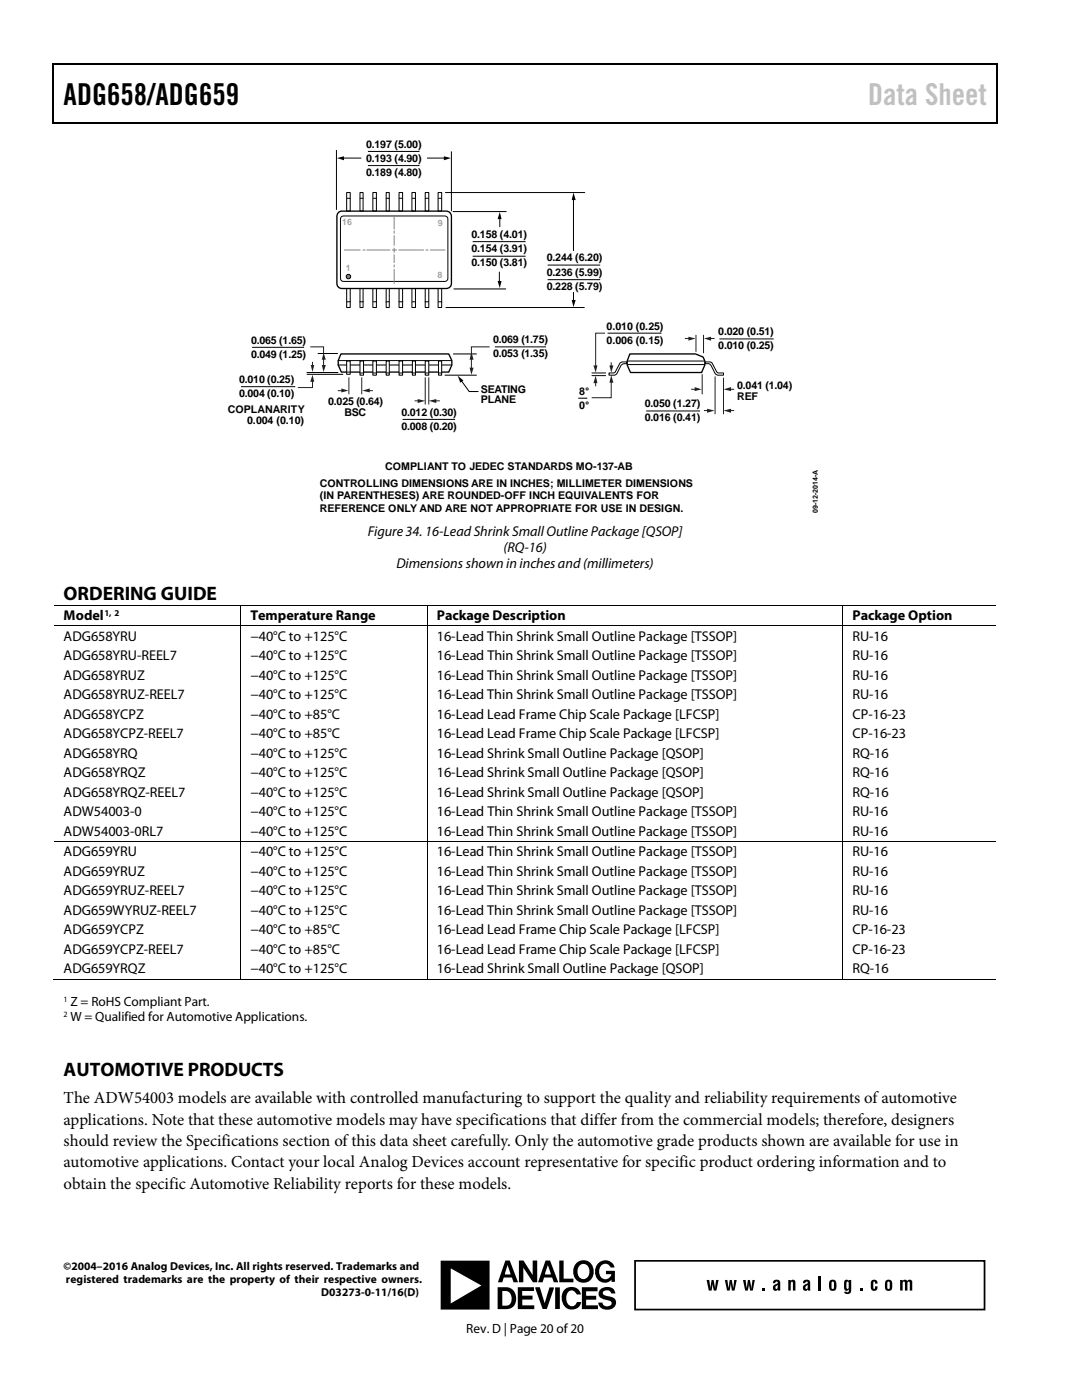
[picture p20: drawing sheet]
<svg xmlns="http://www.w3.org/2000/svg" width="216mm" height="279mm" viewBox="0 0 216 279" stroke-linecap="round" stroke-linejoin="round" font-family="sans-serif">
<defs><g id="words">
<text font-size="6" x="12.7" y="20.9">ADG658/ADG659</text>
<text font-size="6" fill="#c1c1c1" x="173.2" y="20.9">Data Sheet</text>
<g font-size="3.9">
<text x="12.7" y="119.7">ORDERING GUIDE</text>
<text x="12.7" y="214.7">AUTOMOTIVE PRODUCTS</text>
</g>
<g font-size="3.3">
<text x="12.7" y="220.2">The ADW54003 models are available with controlled manufacturing to support the quality and reliability requirements of automotive</text>
<text x="12.7" y="224.4">applications. Note that these automotive models may have specifications that differ from the commercial models; therefore, designers</text>
<text x="12.7" y="228.7">should review the Specifications section of this data sheet carefully. Only the automotive grade products shown are available for use in</text>
<text x="12.7" y="233">automotive applications. Contact your local Analog Devices account representative for specific product ordering information and to</text>
<text x="12.7" y="237.3">obtain the specific Automotive Reliability reports for these models.</text>
</g>
<g font-size="2.8">
<text x="73.4" y="107">Figure 34. 16-Lead Shrink Small Outline Package [QSOP]</text>
<text x="79.1" y="113.4">Dimensions shown in inches and (millimeters)</text>
<text x="100.5" y="110.2">(RQ-16)</text>
<text x="12.7" y="123.7">Model</text>
<text x="50" y="123.7">Temperature Range</text>
<text x="87.2" y="123.7">Package Description</text>
<text x="170.1" y="123.7">Package Option</text>
<text x="12.7" y="127.8">ADG658YRU</text>
<text x="12.7" y="131.7">ADG658YRU-REEL7</text>
<text x="50" y="127.8">−40°C to +125°C</text>
<text x="50" y="131.7">−40°C to +125°C</text>
<text x="87.2" y="127.8">16-Lead Thin Shrink Small Outline Package [TSSOP]</text>
<text x="87.2" y="131.7">16-Lead Thin Shrink Small Outline Package [TSSOP]</text>
<text x="170.1" y="127.8">RU-16</text>
<text x="170.1" y="131.7">RU-16</text>
<text x="12.7" y="135.6">ADG658YRUZ</text>
<text x="50" y="135.6">−40°C to +125°C</text>
<text x="87.2" y="135.6">16-Lead Thin Shrink Small Outline Package [TSSOP]</text>
<text x="170.1" y="135.6">RU-16</text>
<text x="12.7" y="139.5">ADG658YRUZ-REEL7</text>
<text x="12.7" y="143.4">ADG658YCPZ</text>
<text x="50" y="139.5">−40°C to +125°C</text>
<text x="50" y="143.4">−40°C to +85°C</text>
<text x="87.2" y="139.5">16-Lead Thin Shrink Small Outline Package [TSSOP]</text>
<text x="87.2" y="143.4">16-Lead Lead Frame Chip Scale Package [LFCSP]</text>
<text x="170.1" y="143.4">CP-16-23</text>
<text x="170.1" y="139.5">RU-16</text>
<text x="12.7" y="147.3">ADG658YCPZ-REEL7</text>
<text x="50" y="147.3">−40°C to +85°C</text>
<text x="87.2" y="147.3">16-Lead Lead Frame Chip Scale Package [LFCSP]</text>
<text x="170.1" y="147.3">CP-16-23</text>
<text x="12.7" y="151.2">ADG658YRQ</text>
<text x="12.7" y="155.1">ADG658YRQZ</text>
<text x="50" y="151.2">−40°C to +125°C</text>
<text x="50" y="155.1">−40°C to +125°C</text>
<text x="87.2" y="151.2">16-Lead Shrink Small Outline Package [QSOP]</text>
<text x="87.2" y="155.1">16-Lead Shrink Small Outline Package [QSOP]</text>
<text x="170.1" y="151.2">RQ-16</text>
<text x="170.1" y="155.1">RQ-16</text>
<text x="12.7" y="159">ADG658YRQZ-REEL7</text>
<text x="50" y="159">−40°C to +125°C</text>
<text x="87.2" y="159">16-Lead Shrink Small Outline Package [QSOP]</text>
<text x="170.1" y="159">RQ-16</text>
<text x="12.7" y="162.9">ADW54003-0</text>
<text x="12.7" y="166.8">ADW54003-0RL7</text>
<text x="50" y="166.8">−40°C to +125°C</text>
<text x="50" y="162.9">−40°C to +125°C</text>
<text x="87.2" y="166.8">16-Lead Thin Shrink Small Outline Package [TSSOP]</text>
<text x="87.2" y="162.9">16-Lead Thin Shrink Small Outline Package [TSSOP]</text>
<text x="170.1" y="166.8">RU-16</text>
<text x="170.1" y="162.9">RU-16</text>
<text x="12.7" y="170.9">ADG659YRU</text>
<text x="50" y="170.9">−40°C to +125°C</text>
<text x="87.2" y="170.9">16-Lead Thin Shrink Small Outline Package [TSSOP]</text>
<text x="170.1" y="170.9">RU-16</text>
<text x="12.7" y="174.8">ADG659YRUZ</text>
<text x="12.7" y="178.7">ADG659YRUZ-REEL7</text>
<text x="50" y="178.7">−40°C to +125°C</text>
<text x="50" y="174.8">−40°C to +125°C</text>
<text x="87.2" y="178.7">16-Lead Thin Shrink Small Outline Package [TSSOP]</text>
<text x="87.2" y="174.8">16-Lead Thin Shrink Small Outline Package [TSSOP]</text>
<text x="170.1" y="174.8">RU-16</text>
<text x="170.1" y="178.7">RU-16</text>
<text x="12.7" y="182.6">ADG659WYRUZ-REEL7</text>
<text x="50" y="182.6">−40°C to +125°C</text>
<text x="87.2" y="182.6">16-Lead Thin Shrink Small Outline Package [TSSOP]</text>
<text x="170.1" y="182.6">RU-16</text>
<text x="12.7" y="186.5">ADG659YCPZ</text>
<text x="12.7" y="190.4">ADG659YCPZ-REEL7</text>
<text x="50" y="186.5">−40°C to +85°C</text>
<text x="50" y="190.4">−40°C to +85°C</text>
<text x="87.2" y="186.5">16-Lead Lead Frame Chip Scale Package [LFCSP]</text>
<text x="87.2" y="190.4">16-Lead Lead Frame Chip Scale Package [LFCSP]</text>
<text x="170.1" y="186.5">CP-16-23</text>
<text x="170.1" y="190.4">CP-16-23</text>
<text x="12.7" y="194.3">ADG659YRQZ</text>
<text x="50" y="194.3">−40°C to +125°C</text>
<text x="87.2" y="194.3">16-Lead Shrink Small Outline Package [QSOP]</text>
<text x="170.1" y="194.3">RQ-16</text>
</g>
<g font-size="2.7">
<text x="14.1" y="200.8">Z = RoHS Compliant Part.</text>
<text x="14.1" y="203.8">W = Qualified for Automotive Applications.</text>
<text x="93" y="266">Rev. D | Page 20 of20</text>
</g>
<g font-size="2.3">
<text x="12.7" y="253.5">©2004–2016 Analog Devices, Inc. All rights reserved. Trademarks and</text>
<text x="13.2" y="256.1">registered trademarks are the property of their respective owners.</text>
<text x="64.1" y="258.7">D03273-0-11/16(D)</text>
</g>
<g font-size="2.1">
<text x="73.1" y="29.5">0.197 (5.00)</text>
<text x="73.1" y="32.3">0.193 (4.90)</text>
<text x="73.1" y="35.1">0.189 (4.80)</text>
<text x="94.1" y="47.5">0.158 (4.01)</text>
<text x="94.1" y="50.3">0.154 (3.91)</text>
<text x="94.1" y="53.2">0.150 (3.81)</text>
<text x="109.1" y="52.2">0.244 (6.20)</text>
<text x="109.1" y="55">0.236 (5.99)</text>
<text x="109.1" y="57.8">0.228 (5.79)</text>
<text x="121" y="65.8">0.010 (0.25)</text>
<text x="50.1" y="68.6">0.065 (1.65)</text>
<text x="50.1" y="71.4">0.049 (1.25)</text>
<text x="98.4" y="68.5">0.069 (1.75)</text>
<text x="98.4" y="71.3">0.053 (1.35)</text>
<text x="121" y="68.7">0.006 (0.15)</text>
<text x="143.3" y="66.9">0.020 (0.51)</text>
<text x="143.3" y="69.7">0.010 (0.25)</text>
<text x="47.7" y="76.5">0.010 (0.25)</text>
<text x="147.1" y="77.7">0.041 (1.04)</text>
<text x="45.5" y="82.5">COPLANARITY</text>
<text x="47.7" y="79.3">0.004 (0.10)</text>
<text x="65.5" y="80.9">0.025 (0.64)</text>
<text x="68.7" y="83">BSC</text>
<text x="80.1" y="83">0.012 (0.30)</text>
<text x="95.9" y="78.4">SEATING</text>
<text x="95.9" y="80.5">PLANE</text>
<text x="115.6" y="78.8">8°</text>
<text x="115.6" y="81.7">0°</text>
<text x="128.7" y="81.2">0.050 (1.27)</text>
<text x="147.1" y="79.8">REF</text>
<text x="49.3" y="84.6">0.004 (0.10)</text>
<text x="80.1" y="85.8">0.008 (0.20)</text>
<text x="128.7" y="84.1">0.016 (0.41)</text>
<text x="76.9" y="93.8">COMPLIANT TO JEDEC STANDARDS MO-137-AB</text>
<text x="63.8" y="97.1">CONTROLLING DIMENSIONS ARE IN INCHES; MILLIMETER DIMENSIONS</text>
<text x="63.8" y="99.7">(IN PARENTHESES) ARE ROUNDED-OFF INCH EQUIVALENTS FOR</text>
<text x="63.8" y="102.2">REFERENCE ONLY AND ARE NOT APPROPRIATE FOR USE IN DESIGN.</text>
</g>
<g font-size="1.8" fill="#a1a1a1">
<text x="68.3" y="45">16</text>
<text x="87.4" y="45.2">9</text>
<text x="69" y="54.1">1</text>
<text x="87.3" y="55.6">8</text>
</g>
<text font-size="1.8" x="20.8" y="122.9">1, 2</text>
<g font-size="1.6">
<text x="12.7" y="199.9">1</text>
<text x="12.7" y="202.9">2</text>
</g>
<text font-size="1.4" x="163.2" y="102.5" transform="rotate(-90 163.2 102.5)">09-12-2014-A</text>
</g></defs>
<path d="M10.5 12.7h.3v1h-.3zM10.5 12.7h.3v.3h-.3zM133.3 12.7h.3v.3h-.3zM198.8 12.7h.2v1h-.2zM198.8 12.7h.2v.3h-.2zM10.5 24.4h.3v.2h-.3zM133.1 24.4h.2v.2h-.2zM198.8 24.4h.2v.2h-.2zM115.5 79.5h1.6z" fill="#000"/>
<path d="M10.7 13.7v10.7M10.8 12.8h122.5M133.6 12.8h65.2M198.9 13.7v10.7M10.8 24.5h188" fill="none" stroke="#000" stroke-width=".25"/>
<g fill="none" stroke="#000" stroke-width=".2">
<path d="M69.2 38.4h.7v3.7h-.7zM69.3 39.6h.6M71.8 38.4h.7v3.7h-.7zM71.8 39.6h.7M74.4 38.4h.7v3.7h-.7zM74.5 39.6h.6M77.1 38.4h.6v3.7h-.6zM77.1 39.6h.6M79.6 38.4h.7v3.7h-.7zM79.6 39.6h.7M82.2 38.4h.7v3.7h-.7zM82.3 39.6h.6"/>
<path d="M84.9 38.4h.7v3.7h-.7zM84.9 39.6h.6M87.4 38.4h.7v3.7h-.7zM87.5 39.6h.6M88.9 38.4h27.7M68.1 43.3l.5-.2h20.1a.6 .6 0 0 1 .7 .6v11.8a.6 .6 0 0 1-.7 .7h-20.1a.6 .6 0 0 1-.7-.7v-11.8zM69.2 57.6h.7v3.8h-.7zM71.8 57.6h.7v3.8h-.7zM74.4 57.6h.7v3.8h-.7zM77.1 57.6h.6v3.8h-.6zM79.6 57.6h.7v3.8h-.7zM82.2 57.6h.7v3.8h-.7z"/>
<path d="M84.9 57.6h.7v3.8h-.7zM87.4 57.6h.7v3.8h-.7zM90.4 42.2h10.6M90.6 57.7h10.3M48.2 77.2h10.6M50.4 69.3h10.2M61.3 74.3h6.1M61.3 74.7h7.1M63.5 70.6h3.8M67.5 72.8h22.6M67.5 72h22.6M69.3 60.2h.6"/>
<path d="M71.8 60.2h.7M74.5 60.2h.6M77.1 60.2h.6M79.6 60.2h.7M82.3 60.2h.6M84.9 60.2h.6M87.5 60.2h.6M88.8 74.9h6.2M89 61.4h27.6M90.5 70.6h4.5M98.8 69.2h10.1M115.5 79.5h1.6"/>
<path d="M118.2 74.4h2.6M118.2 75h2.6M121.3 66.5h10.6M121.5 74.4h.9l.4-.1 .8-1.7a1.23 1.23 0 0 1 1.5-.4v.4a1.04 1.04 0 0 0-1.2 .3l-1 1.8-.3 .2h-1.1zM125.2 72.1h15.4M125.2 72.8h15.4M140.7 72.2l1.3 .2 1 1.9 .4 .1h1v.5h-1.1l-.4-.2-1.2-1.9-.1-.2h-.9zM143.7 67.6h10.6M80.4 83.7h10.3M129 82h10.6"/>
</g>
<path d="M67.5 42.4l.7-.3h20.8a1.02 1.02 0 0 1 1.1 1.1v13.4a1 1 0 0 1-1.1 1h-20.8a.98 .98 0 0 1-1-1v-13.4zM68 70.6h21.5a2.64 2.64 0 0 1 0 3.7h-21.3a2.81 2.81 0 0 1-.2-3.7zM125.7 70.6h13.1l1.5 .7a2.7 2.7 0 0 1-.3 3h-14.1a2.96 2.96 0 0 1-.2-3.7z" fill="none" stroke="#000" stroke-width=".27"/>
<g fill="#fff" stroke="#000" stroke-width=".2">
<path d="M69.2 72.1h.7v2.6h-.7z"/>
<path d="M71.8 72.1h.7v2.8h-.7z"/>
<path d="M74.4 72.1h.7v2.8h-.7z"/>
<path d="M77.1 72.1h.6v2.8h-.6z"/>
<path d="M79.6 72.1h.7v2.8h-.7z"/>
<path d="M82.3 72.1h.6v2.8h-.6z"/>
<path d="M84.8 72.1h.8v2.8h-.8z"/>
<path d="M87.5 72.1h.6v2.8h-.6z"/>
</g>
<g fill="none" stroke="#000" stroke-width=".2">
<path d="M67.1 30v11.8M73.5 30.2h10.1M73.5 33h10.1M90.1 30.3v11.7M94.4 48.2h10.4M94.4 51.1h10.4M109.4 52.9h10.3M109.4 55.8h10.3M69.3 74.3h.5M71.8 74.4h.7M74.5 74.4h.5M77.1 74.4h.6"/>
<path d="M79.7 74.4h.5M82.3 74.4h.6M84.9 74.4h.6M87.5 74.4h.5M92 75.9l1.6 2.2h1.9"/>
</g>
<path d="M91.3 75l1.2 .9-.7 .5z" fill="#000"/>
<circle cx="69.5" cy="55.2" r=".45" fill="#818181"/>
<g fill="none" stroke="#000" stroke-width=".2">
<path d="M68.4 31.5h3.7M85.2 31.5h3.6M114.4 39.7v10.4M99.6 54.2v2.1M99.7 43.5v1.8M114.4 58.3v1.8"/>
<circle cx="69.5" cy="55.2" r=".45"/>
</g>
<path d="M67.2 31.5l1.4-.3v.8zM88.6 31.2l1.4 .3-1.4 .5zM114.4 38.4l.5 1.5h-.8zM99.3 56.1h.8l-.4 1.4zM99.7 42.3l.4 1.4h-.8zM114.1 59.9h.8l-.5 1.4z" fill="#000"/>
<path d="M61.9 69.2h2.7v1.4M64.6 71.5v1.6" fill="none" stroke="#231f20" stroke-width=".2"/>
<g fill="#231f20">
<path d="M64.6 70.4l.4 1.4h-.8z"/>
<path d="M64.2 72.8h.8l-.4 1.5z"/>
</g>
<path d="M62.4 72.3v.8" fill="none" stroke="#231f20" stroke-width=".2"/>
<path d="M62 72.8h.7l-.3 1.5z" fill="#231f20"/>
<path d="M62.4 75.9v1.4h-3" fill="none" stroke="#231f20" stroke-width=".2"/>
<path d="M62.4 74.8l.3 1.4h-.8z" fill="#231f20"/>
<path d="M82.7 80h.9M84.8 75.4v5.2M85.6 75.4v5.2" fill="none" stroke="#231f20" stroke-width=".2"/>
<path d="M83.3 79.6l1.5 .4-1.5 .4z" fill="#231f20"/>
<path d="M86.8 80h1" fill="none" stroke="#231f20" stroke-width=".2"/>
<path d="M85.6 80l1.5-.4v.8z" fill="#231f20"/>
<path d="M67.4 78h1M69.6 75.4v3.2M72.2 75.4v3.2" fill="none" stroke="#231f20" stroke-width=".2"/>
<path d="M68.1 77.5l1.4 .5-1.4 .3z" fill="#231f20"/>
<path d="M73.5 78h.9" fill="none" stroke="#231f20" stroke-width=".2"/>
<path d="M72.3 78l1.5-.5v.8z" fill="#231f20"/>
<path d="M94.1 71.5v2.1M97.7 69.2h-3.6v1.8" fill="none" stroke="#231f20" stroke-width=".2"/>
<g fill="#231f20">
<path d="M94.1 70.3l.4 1.5h-.8z"/>
<path d="M93.7 73.4h.8l-.4 1.4z"/>
</g>
<path d="M118.9 76.2v.8" fill="none" stroke="#231f20" stroke-width=".2"/>
<path d="M118.9 75l.3 1.5h-.8z" fill="#231f20"/>
<path d="M120.7 66.5h-1.8v6.7" fill="none" stroke="#231f20" stroke-width=".2"/>
<path d="M118.4 72.9h.8l-.3 1.4z" fill="#231f20"/>
<path d="M122 72.4v.8" fill="none" stroke="#231f20" stroke-width=".2"/>
<path d="M121.6 72.9h.8l-.4 1.4z" fill="#231f20"/>
<path d="M122 76.1v3.3h-3.9" fill="none" stroke="#231f20" stroke-width=".2"/>
<path d="M122 74.9l.4 1.5h-.8z" fill="#231f20"/>
<path d="M142.7 75.2v7.4M144.4 75.5v7.1M140.5 81.9h.9" fill="none" stroke="#231f20" stroke-width=".2"/>
<path d="M141.1 81.6l1.5 .3-1.5 .5z" fill="#231f20"/>
<path d="M137.9 77.7h1M140.1 74.8v3.8" fill="none" stroke="#231f20" stroke-width=".2"/>
<path d="M138.6 77.3l1.4 .4-1.4 .4z" fill="#231f20"/>
<path d="M145.6 77.7h.9" fill="none" stroke="#231f20" stroke-width=".2"/>
<path d="M144.4 77.7l1.5-.4v.8z" fill="#231f20"/>
<path d="M145.6 81.9h.9" fill="none" stroke="#231f20" stroke-width=".2"/>
<path d="M144.4 81.9l1.5-.3v.8z" fill="#231f20"/>
<path d="M138.9 66.9v3.2M140.4 66.9v3.5M141.6 67.5h1" fill="none" stroke="#231f20" stroke-width=".2"/>
<path d="M140.5 67.5l1.4-.3v.8z" fill="#231f20"/>
<path d="M136.7 67.5h.9" fill="none" stroke="#231f20" stroke-width=".2"/>
<path d="M137.4 67.2l1.4 .3-1.4 .5z" fill="#231f20"/>
<g fill="none" stroke="#808184" stroke-width=".2">
<path d="M68.7 49.9h3.1M72.5 49.9h.3M73.2 49.9h4.6M78.3 49.9h.8M78.7 43.3v2.4M78.7 46.1v.4M78.7 47.1v1.8M78.7 50.9v1.5M78.7 52.9v.4M78.7 53.8v2.7M78.7 49.5v.8M79.6 49.9h4.9"/>
<path d="M85 49.9h.4M85.9 49.9h2.8"/>
</g>
<g fill="none" stroke="#000" stroke-width=".2">
<path d="M10.8 120.8h37.2M10.8 124.9h37.2M48 120.9v3.9M48 125v42.9M48.1 120.8h37.1M48.1 124.9h37.1M85.3 120.9v3.9M85.3 125v42.9M85.3 120.8h82.8M85.3 124.9h82.8M168.2 120.9v3.9M168.2 125v42.9"/>
<path d="M168.3 120.8h30.5M168.3 124.9h30.5M10.8 167.9h37.2M48 168v27.3M48.1 167.9h37.1M85.3 168v27.3M85.3 167.9h82.8M168.2 168v27.3M168.3 167.9h30.5M10.5 195.4h37.5M48.1 195.4h37.1M85.3 195.4h82.8"/>
<path d="M168.3 195.4h30.5"/>
</g>
<g fill="#000">
<path d="M48 120.7h.1v.2h-.1zM48 124.8h.1v.2h-.1zM85.2 120.7h.1v.2h-.1zM85.2 124.8h.1v.2h-.1zM168.1 120.7h.2v.2h-.2zM168.1 124.8h.2v.2h-.2zM48 167.9h.1v.1h-.1zM85.2 167.9h.1v.1h-.1zM168.1 167.9h.2v.1h-.2zM48 195.3h.1v.2h-.1zM85.2 195.3h.1v.2h-.1zM168.1 195.3h.2v.2h-.2z"/>
<path d="M141 255.4h.5l.2 1.8 .3-1.8h.4l.3 1.8 .2-1.8h.5l-.4 2.2h-.6l-.2-1.4-.2 1.4h-.6zM144.6 255.4h.5l.3 1.8 .2-1.8h.4l.3 1.8 .2-1.8h.5l-.4 2.2h-.6l-.2-1.4-.2 1.4h-.5zM148.3 255.4h.5l.2 1.8 .2-1.8h.4l.3 1.8 .2-1.8h.5l-.4 2.2h-.5l-.3-1.4-.2 1.4h-.5zM152.1 257.1h.5v.5h-.5zM157.3 255.4h.5v.3a.49 .49 0 0 1 .4-.3 .49 .49 0 0 1 .5 .2v2h-.5v-1.6l-.2-.2-.2 .2v1.6h-.5zM163.3 254.8h.5v2.8h-.5zM171.6 257.1h.5v.5h-.5zM173.9 255.5a.69 .69 0 0 1 .8-.1 .69 .69 0 0 1 .4 .8h-.5v-.4h-.3v1.4h.2l.1-.5h.5a.69 .69 0 0 1-.6 .9 .69 .69 0 0 1-.7-.8v-1zM179.6 255.4h.5v.3l.3-.3h.4l.2 .3a.54 .54 0 0 1 .6-.3 .54 .54 0 0 1 .4 .5v1.7h-.5v-1.6l-.2-.2-.2 .2v1.6h-.5v-1.7l-.3-.1-.2 .2v1.6h-.5z"/>
<path d="M103.5 251.6h1l1.8 2.9v-2.9h.9v4.3h-.9l-1.9-2.9v2.9h-.9zM111.6 251.6h.9v3.6h1.9v.7h-2.8zM108.9 251.6h.9l1.6 4.3h-.9l-.3-.9h-1.6l-.3 .9h-.9zM100.8 251.6h.9l1.7 4.3h-.9l-.4-.9h-1.6l-.3 .9h-.8zM115.1 252a2.12 2.12 0 0 1 2.6-.1 2.12 2.12 0 0 1 .7 2.5 2.09 2.09 0 0 1-2.7 1.5 2.09 2.09 0 0 1-1.2-2.8zM119.5 252a1.87 1.87 0 0 1 3.1 1h-.7a1.15 1.15 0 0 0-1.2-.8 1.15 1.15 0 0 0-1.1 1 1.37 1.37 0 0 0 .3 1.7 1.37 1.37 0 0 0 1.8 0l.3-.6h-1.1v-.7h1.8v2.2h-.7v-.4a1.92 1.92 0 0 1-2.2 .4 1.92 1.92 0 0 1-1.1-2l.4-1.3zM87.9 251.6h9.8v9.8h-9.8zM106.8 256.9h.9l1 3.2 .9-3.2h.9l-1.4 4.3h-.8zM116.1 256.9h3.1v.8h-2.2v.9h2v.8h-2v1.1h2.3v.8h-3.2zM103.3 256.9h3.3v.7h-2.4v1h2.1v.8h-2.1v1.1h2.4v.8h-3.3zM99.3 256.9h1.7a2.24 2.24 0 0 1 2 1.9 2.24 2.24 0 0 1-1.4 2.4l-2.3 .1zM110.8 256.9h.9v4.3h-.9zM112.7 257.3a1.93 1.93 0 0 1 3.2 1h-.8l-.2-.2a.99 .99 0 0 0-1-.6 .99 .99 0 0 0-.8 1 1.69 1.69 0 0 0 1.1 2.2 1.11 1.11 0 0 0 .9-.9h.9a1.92 1.92 0 0 1-2 1.6 1.92 1.92 0 0 1-1.8-1.6 2.5 2.5 0 0 1 .5-2.5zM119.9 257.2a1.73 1.73 0 0 1 2.9 .9h-.8a.91 .91 0 0 0-.8-.6 .91 .91 0 0 0-.9 .5 1.11 1.11 0 0 0 1.2 .7 1.3 1.3 0 0 1 1.5 1.2 1.3 1.3 0 0 1-1.2 1.4 1.7 1.7 0 0 1-2.4-1.3h.8a.96 .96 0 0 0 .9 .7 .96 .96 0 0 0 1-.6 1.05 1.05 0 0 0-1.3-.7 1.21 1.21 0 0 1-1.3-.7 1.21 1.21 0 0 1 .4-1.5zM109.3 252.5l-.5 1.8h1.1zM101.3 252.5l-.5 1.8h1.1zM115.5 252.7a1.61 1.61 0 0 0 .9 2.6 1.56 1.56 0 0 0 1.2-1.5 1.56 1.56 0 0 0-1.2-1.6l-.5 .2zM89.9 253.1v7l6.2-3.6zM100.2 257.6v3a1.32 1.32 0 0 0 1.9-1.1 1.51 1.51 0 0 0-1.9-1.9z"/>
<path d="M154.4 255.6a.74 .74 0 0 1 .8-.2 .74 .74 0 0 1 .5 .6v1.6h-.5v-.3a.57 .57 0 0 1-.8 .2 .57 .57 0 0 1-.1-.8l.9-.7-.2-.2h-.2l-.1 .3h-.5zM154.8 256.7l-.1 .4 .2 .1 .2-.1 .1-.7z"/>
<path d="M160.4 255.6a.73 .73 0 0 1 .8-.2 .73 .73 0 0 1 .5 .6v1.6h-.4l-.1-.3a.6 .6 0 0 1-.9 .1 .6 .6 0 0 1 .1-.9l.8-.5-.2-.2h-.2l-.1 .3h-.5zM160.8 256.7l-.1 .4 .2 .1 .2-.1 .1-.7z"/>
<path d="M165.6 255.6a.75 .75 0 0 1 .8-.2 .75 .75 0 0 1 .5 .8 1.05 1.05 0 0 1-.7 1.4h-.4a1.96 1.96 0 0 1-.2-2zM166 255.8l-.1 1.3 .3 .1 .2-.1v-1.1l-.1-.2z"/>
<path d="M168.5 255.5l.2-.1a.47 .47 0 0 1 .7 .3v-.3h.4v2.4a.73 .73 0 0 1-.7 .5 .73 .73 0 0 1-.6-.5l.8 .1 .1-.6a.53 .53 0 0 1-.7 .3 .53 .53 0 0 1-.3-.7zM169 255.8l-.1 1.1 .2 .3 .2-.1v-1.1v-.2z"/>
<path d="M176.7 255.6a.74 .74 0 0 1 .9-.2 .74 .74 0 0 1 .4 .8 1.06 1.06 0 0 1-.7 1.4h-.4a1.54 1.54 0 0 1-.3-1.8zM177.1 255.8v1.3l.2 .1 .2-.1v-1.1v-.2z"/>
</g>
<path d="M126.7 251.6h69.8v9.8h-69.8z" fill="none" stroke="#000" stroke-width=".35"/>
<use href="#words"/>
</svg>
